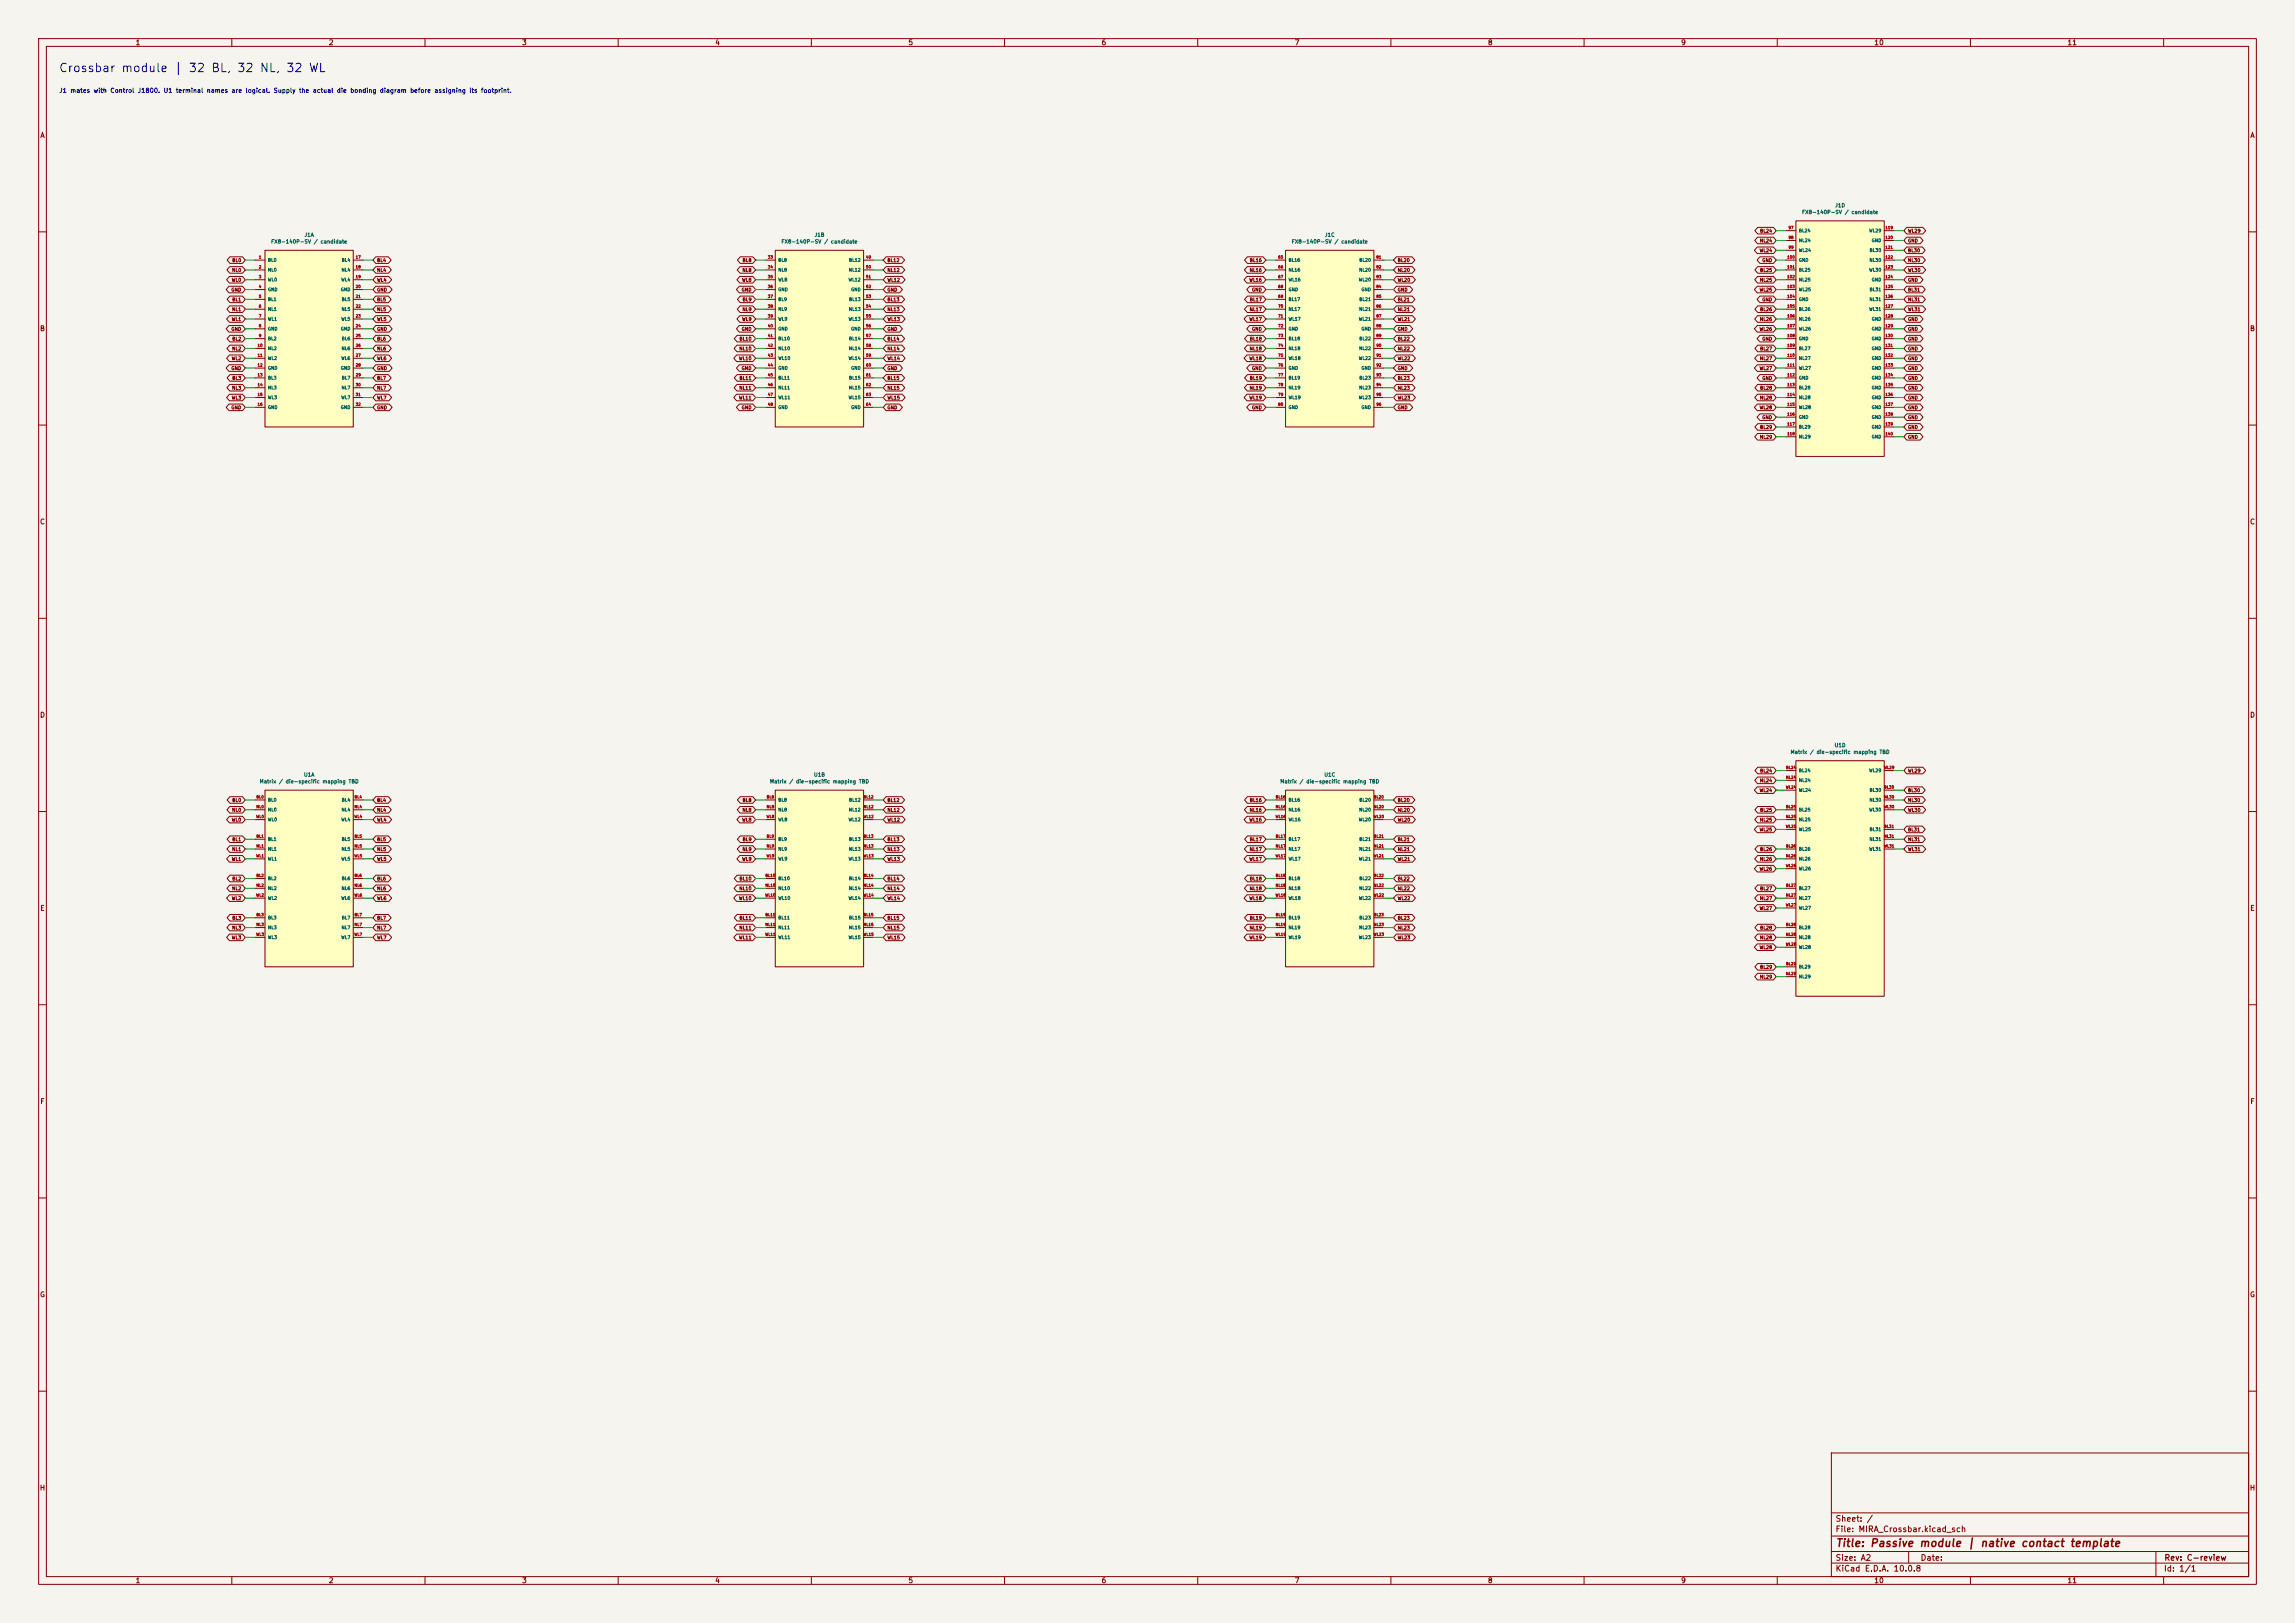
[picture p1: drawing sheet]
<svg xmlns="http://www.w3.org/2000/svg" width="594mm" height="420mm" viewBox="0 0 594 420" stroke-linecap="round" stroke-linejoin="round" font-family="sans-serif">
<defs><g id="words">
<text font-size="2.2" fill="#0000c2" x="15.1" y="19.2">Crossbar module | 32 BL, 32 NL, 32 WL</text>
<text font-size="2" fill="#840000" x="475" y="400.8">Title: Passive module | native contact template</text>
<g font-size="1.5" fill="#840000">
<text x="475" y="394.1">Sheet: /</text>
<text x="475" y="396.8">File: MIRA_Crossbar.kicad_sch</text>
<text x="475" y="407">KiCad E.D.A. 10.0.8</text>
<text x="475" y="404.2">Size: A2</text>
<text x="497" y="404.2">Date:</text>
<text x="560" y="407">Id: 1/1</text>
<text x="560.1" y="404.2">Rev: C-review</text>
</g>
<g font-size="1.3" fill="#840000">
<text x="35" y="12">1</text>
<text x="85" y="12">2</text>
<text x="135" y="12">3</text>
<text x="185" y="12">4</text>
<text x="235" y="12">5</text>
<text x="285" y="12">6</text>
<text x="335" y="12">7</text>
<text x="385" y="12">8</text>
<text x="435" y="12">9</text>
<text x="485" y="12">10</text>
<text x="535" y="12">11</text>
<text x="10.3" y="36">A</text>
<text x="582.3" y="36">A</text>
<text x="10.2" y="86">B</text>
<text x="582.2" y="86">B</text>
<text x="10.2" y="136">C</text>
<text x="582.2" y="136">C</text>
<text x="10.2" y="186">D</text>
<text x="582.2" y="186">D</text>
<text x="10.3" y="236">E</text>
<text x="582.3" y="236">E</text>
<text x="10.3" y="286">F</text>
<text x="582.3" y="286">F</text>
<text x="10.2" y="336">G</text>
<text x="582.2" y="336">G</text>
<text x="10.2" y="386">H</text>
<text x="582.2" y="386">H</text>
<text x="35" y="410">1</text>
<text x="85" y="410">2</text>
<text x="135" y="410">3</text>
<text x="185" y="410">4</text>
<text x="235" y="410">5</text>
<text x="285" y="410">6</text>
<text x="335" y="410">7</text>
<text x="385" y="410">8</text>
<text x="435" y="410">9</text>
<text x="485" y="410">10</text>
<text x="535" y="410">11</text>
</g>
<text font-size="1.2" fill="#0000c2" x="15.2" y="24.3">J1 mates with Control J1800. U1 terminal names are logical. Supply the actual die bonding diagram before assigning its footprint.</text>
<g font-size="1" fill="#006464">
<text x="474.9" y="53.9">J1D</text>
<text x="466.3" y="55.6">FX8-140P-SV / candidate</text>
<text x="70.1" y="63.2">FX8-140P-SV / candidate</text>
<text x="78.7" y="61.5">J1A</text>
<text x="202.1" y="63.2">FX8-140P-SV / candidate</text>
<text x="210.7" y="61.5">J1B</text>
<text x="334.2" y="63.2">FX8-140P-SV / candidate</text>
<text x="342.8" y="61.5">J1C</text>
<text x="463.3" y="195.3">Matrix / die-specific mapping TBD</text>
<text x="474.7" y="193.6">U1D</text>
<text x="67.1" y="202.9">Matrix / die-specific mapping TBD</text>
<text x="78.6" y="201.2">U1A</text>
<text x="199.2" y="202.9">Matrix / die-specific mapping TBD</text>
<text x="210.6" y="201.2">U1B</text>
<text x="331.3" y="202.9">Matrix / die-specific mapping TBD</text>
<text x="342.6" y="201.2">U1C</text>
</g>
<g font-size=".9" fill="#840000">
<text x="455.3" y="65.5">WL24</text>
<text x="455.4" y="62.9">NL24</text>
<text x="455.4" y="60.4">BL24</text>
<text x="493.7" y="60.4">WL29</text>
<text x="493.7" y="62.9">GND</text>
<text x="493.7" y="65.5">BL30</text>
<text x="60" y="70.6">NL0</text>
<text x="60" y="68">BL0</text>
<text x="97.5" y="70.6">NL4</text>
<text x="97.5" y="68">BL4</text>
<text x="192.1" y="70.6">NL8</text>
<text x="192.1" y="68">BL8</text>
<text x="229.6" y="68">BL12</text>
<text x="229.6" y="70.6">NL12</text>
<text x="323.3" y="70.6">NL16</text>
<text x="323.4" y="68">BL16</text>
<text x="361.7" y="70.6">NL20</text>
<text x="361.7" y="68">BL20</text>
<text x="455.4" y="70.6">BL25</text>
<text x="456" y="68">GND</text>
<text x="493.7" y="68">NL30</text>
<text x="493.7" y="70.6">WL30</text>
<text x="59.8" y="75.6">GND</text>
<text x="59.9" y="73.1">WL0</text>
<text x="97.5" y="75.6">GND</text>
<text x="97.5" y="73.1">WL4</text>
<text x="191.8" y="75.6">GND</text>
<text x="192" y="73.1">WL8</text>
<text x="229.6" y="73.1">WL12</text>
<text x="229.6" y="75.6">GND</text>
<text x="323.2" y="73.1">WL16</text>
<text x="323.9" y="75.6">GND</text>
<text x="361.7" y="75.6">GND</text>
<text x="361.7" y="73.1">WL20</text>
<text x="455.3" y="75.6">WL25</text>
<text x="455.4" y="73.1">NL25</text>
<text x="493.7" y="75.6">BL31</text>
<text x="493.7" y="73.1">GND</text>
<text x="59.9" y="83.3">WL1</text>
<text x="60" y="80.7">NL1</text>
<text x="60" y="78.2">BL1</text>
<text x="97.5" y="83.3">WL5</text>
<text x="97.5" y="80.7">NL5</text>
<text x="97.5" y="78.2">BL5</text>
<text x="192" y="83.3">WL9</text>
<text x="192.1" y="80.7">NL9</text>
<text x="192.1" y="78.2">BL9</text>
<text x="229.6" y="83.3">WL13</text>
<text x="229.6" y="80.7">NL13</text>
<text x="229.6" y="78.2">BL13</text>
<text x="323.2" y="83.3">WL17</text>
<text x="323.3" y="80.7">NL17</text>
<text x="323.4" y="78.2">BL17</text>
<text x="361.7" y="83.3">WL21</text>
<text x="361.7" y="80.7">NL21</text>
<text x="361.7" y="78.2">BL21</text>
<text x="455.4" y="83.3">NL26</text>
<text x="455.4" y="80.7">BL26</text>
<text x="456" y="78.2">GND</text>
<text x="493.7" y="78.2">NL31</text>
<text x="493.7" y="80.7">WL31</text>
<text x="493.7" y="83.3">GND</text>
<text x="59.8" y="85.8">GND</text>
<text x="60" y="88.3">BL2</text>
<text x="97.5" y="85.8">GND</text>
<text x="97.5" y="88.3">BL6</text>
<text x="191.3" y="88.3">BL10</text>
<text x="191.8" y="85.8">GND</text>
<text x="229.6" y="88.3">BL14</text>
<text x="229.6" y="85.8">GND</text>
<text x="323.4" y="88.3">BL18</text>
<text x="323.9" y="85.8">GND</text>
<text x="361.7" y="88.3">BL22</text>
<text x="361.7" y="85.8">GND</text>
<text x="455.3" y="85.8">WL26</text>
<text x="456" y="88.3">GND</text>
<text x="493.7" y="88.3">GND</text>
<text x="493.7" y="85.8">GND</text>
<text x="59.8" y="96">GND</text>
<text x="59.9" y="93.4">WL2</text>
<text x="60" y="90.9">NL2</text>
<text x="97.5" y="96">GND</text>
<text x="97.5" y="93.4">WL6</text>
<text x="97.5" y="90.9">NL6</text>
<text x="191.2" y="93.4">WL10</text>
<text x="191.2" y="90.9">NL10</text>
<text x="191.8" y="96">GND</text>
<text x="229.6" y="96">GND</text>
<text x="229.6" y="93.4">WL14</text>
<text x="229.6" y="90.9">NL14</text>
<text x="323.2" y="93.4">WL18</text>
<text x="323.3" y="90.9">NL18</text>
<text x="323.9" y="96">GND</text>
<text x="361.7" y="90.9">NL22</text>
<text x="361.7" y="96">GND</text>
<text x="361.7" y="93.4">WL22</text>
<text x="455.3" y="96">WL27</text>
<text x="455.4" y="93.4">NL27</text>
<text x="455.4" y="90.9">BL27</text>
<text x="493.7" y="90.9">GND</text>
<text x="493.7" y="93.4">GND</text>
<text x="493.7" y="96">GND</text>
<text x="60" y="101">NL3</text>
<text x="60" y="98.5">BL3</text>
<text x="97.5" y="98.5">BL7</text>
<text x="97.5" y="101">NL7</text>
<text x="191.2" y="101">NL11</text>
<text x="191.3" y="98.5">BL11</text>
<text x="229.6" y="98.5">BL15</text>
<text x="229.6" y="101">NL15</text>
<text x="323.3" y="101">NL19</text>
<text x="323.4" y="98.5">BL19</text>
<text x="361.7" y="101">NL23</text>
<text x="361.7" y="98.5">BL23</text>
<text x="455.4" y="101">BL28</text>
<text x="456" y="98.5">GND</text>
<text x="493.7" y="98.5">GND</text>
<text x="493.7" y="101">GND</text>
<text x="59.8" y="106.1">GND</text>
<text x="59.9" y="103.6">WL3</text>
<text x="97.5" y="106.1">GND</text>
<text x="97.5" y="103.6">WL7</text>
<text x="191.2" y="103.6">WL11</text>
<text x="191.8" y="106.1">GND</text>
<text x="229.6" y="103.6">WL15</text>
<text x="229.6" y="106.1">GND</text>
<text x="323.2" y="103.6">WL19</text>
<text x="323.9" y="106.1">GND</text>
<text x="361.7" y="103.6">WL23</text>
<text x="361.7" y="106.1">GND</text>
<text x="455.3" y="106.1">WL28</text>
<text x="455.4" y="103.6">NL28</text>
<text x="493.7" y="103.6">GND</text>
<text x="493.7" y="106.1">GND</text>
<text x="455.4" y="113.7">NL29</text>
<text x="455.4" y="111.2">BL29</text>
<text x="456" y="108.7">GND</text>
<text x="493.7" y="108.7">GND</text>
<text x="493.7" y="111.2">GND</text>
<text x="493.7" y="113.7">GND</text>
<text x="455.4" y="202.6">NL24</text>
<text x="455.4" y="200.1">BL24</text>
<text x="493.7" y="200.1">WL29</text>
<text x="60" y="207.7">BL0</text>
<text x="97.5" y="207.7">BL4</text>
<text x="192.1" y="207.7">BL8</text>
<text x="229.6" y="207.7">BL12</text>
<text x="323.4" y="207.7">BL16</text>
<text x="361.7" y="207.7">BL20</text>
<text x="455.3" y="205.2">WL24</text>
<text x="493.7" y="207.7">NL30</text>
<text x="493.7" y="205.2">BL30</text>
<text x="59.9" y="212.8">WL0</text>
<text x="60" y="210.3">NL0</text>
<text x="97.5" y="210.3">NL4</text>
<text x="97.5" y="212.8">WL4</text>
<text x="192" y="212.8">WL8</text>
<text x="192.1" y="210.3">NL8</text>
<text x="229.6" y="210.3">NL12</text>
<text x="229.6" y="212.8">WL12</text>
<text x="323.2" y="212.8">WL16</text>
<text x="323.3" y="210.3">NL16</text>
<text x="361.7" y="210.3">NL20</text>
<text x="361.7" y="212.8">WL20</text>
<text x="455.3" y="215.3">WL25</text>
<text x="455.4" y="212.8">NL25</text>
<text x="455.4" y="210.3">BL25</text>
<text x="493.7" y="215.3">BL31</text>
<text x="493.7" y="210.3">WL30</text>
<text x="60" y="220.4">NL1</text>
<text x="60" y="217.9">BL1</text>
<text x="97.5" y="217.9">BL5</text>
<text x="97.5" y="220.4">NL5</text>
<text x="192.1" y="220.4">NL9</text>
<text x="192.1" y="217.9">BL9</text>
<text x="229.6" y="220.4">NL13</text>
<text x="229.6" y="217.9">BL13</text>
<text x="323.3" y="220.4">NL17</text>
<text x="323.4" y="217.9">BL17</text>
<text x="361.7" y="220.4">NL21</text>
<text x="361.7" y="217.9">BL21</text>
<text x="455.4" y="220.4">BL26</text>
<text x="493.7" y="217.9">NL31</text>
<text x="493.7" y="220.4">WL31</text>
<text x="59.9" y="223">WL1</text>
<text x="97.5" y="223">WL5</text>
<text x="192" y="223">WL9</text>
<text x="229.6" y="223">WL13</text>
<text x="323.2" y="223">WL17</text>
<text x="361.7" y="223">WL21</text>
<text x="455.3" y="225.5">WL26</text>
<text x="455.4" y="223">NL26</text>
<text x="59.9" y="233.1">WL2</text>
<text x="60" y="230.6">NL2</text>
<text x="60" y="228">BL2</text>
<text x="97.5" y="230.6">NL6</text>
<text x="97.5" y="228">BL6</text>
<text x="97.5" y="233.1">WL6</text>
<text x="191.2" y="233.1">WL10</text>
<text x="191.2" y="230.6">NL10</text>
<text x="191.3" y="228">BL10</text>
<text x="229.6" y="228">BL14</text>
<text x="229.6" y="230.6">NL14</text>
<text x="229.6" y="233.1">WL14</text>
<text x="323.2" y="233.1">WL18</text>
<text x="323.3" y="230.6">NL18</text>
<text x="323.4" y="228">BL18</text>
<text x="361.7" y="230.6">NL22</text>
<text x="361.7" y="228">BL22</text>
<text x="361.7" y="233.1">WL22</text>
<text x="455.4" y="233.1">NL27</text>
<text x="455.4" y="230.6">BL27</text>
<text x="60" y="238.2">BL3</text>
<text x="97.5" y="238.2">BL7</text>
<text x="191.3" y="238.2">BL11</text>
<text x="229.6" y="238.2">BL15</text>
<text x="323.4" y="238.2">BL19</text>
<text x="361.7" y="238.2">BL23</text>
<text x="455.3" y="235.7">WL27</text>
<text x="59.9" y="243.3">WL3</text>
<text x="60" y="240.7">NL3</text>
<text x="97.5" y="240.7">NL7</text>
<text x="97.5" y="243.3">WL7</text>
<text x="191.2" y="243.3">WL11</text>
<text x="191.2" y="240.7">NL11</text>
<text x="229.6" y="240.7">NL15</text>
<text x="229.6" y="243.3">WL15</text>
<text x="323.2" y="243.3">WL19</text>
<text x="323.3" y="240.7">NL19</text>
<text x="361.7" y="240.7">NL23</text>
<text x="361.7" y="243.3">WL23</text>
<text x="455.3" y="245.8">WL28</text>
<text x="455.4" y="243.3">NL28</text>
<text x="455.4" y="240.7">BL28</text>
<text x="455.4" y="250.9">BL29</text>
<text x="455.4" y="253.4">NL29</text>
</g>
<g font-size=".8" fill="#006464">
<text x="465.5" y="60.3">BL24</text>
<text x="465.5" y="62.8">NL24</text>
<text x="465.5" y="65.4">WL24</text>
<text x="483.7" y="60.3">WL29</text>
<text x="483.8" y="65.4">BL30</text>
<text x="484.3" y="62.8">GND</text>
<text x="69.2" y="67.9">BL0</text>
<text x="69.2" y="70.5">NL0</text>
<text x="88.3" y="70.5">NL4</text>
<text x="88.3" y="67.9">BL4</text>
<text x="201.3" y="67.9">BL8</text>
<text x="201.3" y="70.5">NL8</text>
<text x="219.6" y="70.5">NL12</text>
<text x="219.6" y="67.9">BL12</text>
<text x="333.4" y="67.9">BL16</text>
<text x="333.4" y="70.5">NL16</text>
<text x="351.7" y="70.5">NL20</text>
<text x="351.7" y="67.9">BL20</text>
<text x="465.5" y="67.9">GND</text>
<text x="465.5" y="70.5">BL25</text>
<text x="483.7" y="70.5">WL30</text>
<text x="483.8" y="67.9">NL30</text>
<text x="69.2" y="73">WL0</text>
<text x="69.2" y="75.5">GND</text>
<text x="88.1" y="75.5">GND</text>
<text x="88.2" y="73">WL4</text>
<text x="201.3" y="73">WL8</text>
<text x="201.3" y="75.5">GND</text>
<text x="219.5" y="73">WL12</text>
<text x="220.2" y="75.5">GND</text>
<text x="333.4" y="73">WL16</text>
<text x="333.4" y="75.5">GND</text>
<text x="351.6" y="73">WL20</text>
<text x="352.3" y="75.5">GND</text>
<text x="465.5" y="73">NL25</text>
<text x="465.5" y="75.5">WL25</text>
<text x="483.8" y="75.5">BL31</text>
<text x="484.3" y="73">GND</text>
<text x="69.2" y="78.1">BL1</text>
<text x="69.2" y="80.6">NL1</text>
<text x="69.2" y="83.2">WL1</text>
<text x="88.2" y="83.2">WL5</text>
<text x="88.3" y="80.6">NL5</text>
<text x="88.3" y="78.1">BL5</text>
<text x="201.3" y="78.1">BL9</text>
<text x="201.3" y="80.6">NL9</text>
<text x="201.3" y="83.2">WL9</text>
<text x="219.5" y="83.2">WL13</text>
<text x="219.6" y="80.6">NL13</text>
<text x="219.6" y="78.1">BL13</text>
<text x="333.4" y="78.1">BL17</text>
<text x="333.4" y="80.6">NL17</text>
<text x="333.4" y="83.2">WL17</text>
<text x="351.6" y="83.2">WL21</text>
<text x="351.7" y="80.6">NL21</text>
<text x="351.7" y="78.1">BL21</text>
<text x="465.5" y="78.1">GND</text>
<text x="465.5" y="80.6">BL26</text>
<text x="465.5" y="83.2">NL26</text>
<text x="483.7" y="80.6">WL31</text>
<text x="483.8" y="78.1">NL31</text>
<text x="484.3" y="83.2">GND</text>
<text x="69.2" y="85.7">GND</text>
<text x="69.2" y="88.2">BL2</text>
<text x="88.1" y="85.7">GND</text>
<text x="88.3" y="88.2">BL6</text>
<text x="201.3" y="85.7">GND</text>
<text x="201.3" y="88.2">BL10</text>
<text x="219.6" y="88.2">BL14</text>
<text x="220.2" y="85.7">GND</text>
<text x="333.4" y="85.7">GND</text>
<text x="333.4" y="88.2">BL18</text>
<text x="351.7" y="88.2">BL22</text>
<text x="352.3" y="85.7">GND</text>
<text x="465.5" y="85.7">WL26</text>
<text x="465.5" y="88.2">GND</text>
<text x="484.3" y="85.7">GND</text>
<text x="484.3" y="88.2">GND</text>
<text x="69.2" y="90.8">NL2</text>
<text x="69.2" y="93.3">WL2</text>
<text x="69.2" y="95.9">GND</text>
<text x="88.1" y="95.9">GND</text>
<text x="88.2" y="93.3">WL6</text>
<text x="88.3" y="90.8">NL6</text>
<text x="201.3" y="90.8">NL10</text>
<text x="201.3" y="93.3">WL10</text>
<text x="201.3" y="95.9">GND</text>
<text x="219.5" y="93.3">WL14</text>
<text x="219.6" y="90.8">NL14</text>
<text x="220.2" y="95.9">GND</text>
<text x="333.4" y="90.8">NL18</text>
<text x="333.4" y="93.3">WL18</text>
<text x="333.4" y="95.9">GND</text>
<text x="351.6" y="93.3">WL22</text>
<text x="351.7" y="90.8">NL22</text>
<text x="352.3" y="95.9">GND</text>
<text x="465.5" y="90.8">BL27</text>
<text x="465.5" y="93.3">NL27</text>
<text x="465.5" y="95.9">WL27</text>
<text x="484.3" y="90.8">GND</text>
<text x="484.3" y="93.3">GND</text>
<text x="484.3" y="95.9">GND</text>
<text x="69.2" y="98.4">BL3</text>
<text x="69.2" y="100.9">NL3</text>
<text x="88.3" y="100.9">NL7</text>
<text x="88.3" y="98.4">BL7</text>
<text x="201.3" y="98.4">BL11</text>
<text x="201.3" y="100.9">NL11</text>
<text x="219.6" y="100.9">NL15</text>
<text x="219.6" y="98.4">BL15</text>
<text x="333.4" y="98.4">BL19</text>
<text x="333.4" y="100.9">NL19</text>
<text x="351.7" y="100.9">NL23</text>
<text x="351.7" y="98.4">BL23</text>
<text x="465.5" y="98.4">GND</text>
<text x="465.5" y="100.9">BL28</text>
<text x="484.3" y="98.4">GND</text>
<text x="484.3" y="100.9">GND</text>
<text x="69.2" y="103.5">WL3</text>
<text x="69.2" y="106">GND</text>
<text x="88.1" y="106">GND</text>
<text x="88.2" y="103.5">WL7</text>
<text x="201.3" y="103.5">WL11</text>
<text x="201.3" y="106">GND</text>
<text x="219.5" y="103.5">WL15</text>
<text x="220.2" y="106">GND</text>
<text x="333.4" y="103.5">WL19</text>
<text x="333.4" y="106">GND</text>
<text x="351.6" y="103.5">WL23</text>
<text x="352.3" y="106">GND</text>
<text x="465.5" y="103.5">NL28</text>
<text x="465.5" y="106">WL28</text>
<text x="484.3" y="103.5">GND</text>
<text x="484.3" y="106">GND</text>
<text x="465.5" y="108.6">GND</text>
<text x="465.5" y="111.1">BL29</text>
<text x="465.5" y="113.6">NL29</text>
<text x="484.3" y="108.6">GND</text>
<text x="484.3" y="111.1">GND</text>
<text x="484.3" y="113.6">GND</text>
<text x="465.5" y="200">BL24</text>
<text x="465.5" y="202.5">NL24</text>
<text x="483.7" y="200">WL29</text>
<text x="69.2" y="207.6">BL0</text>
<text x="88.3" y="207.6">BL4</text>
<text x="201.3" y="207.6">BL8</text>
<text x="219.6" y="207.6">BL12</text>
<text x="333.4" y="207.6">BL16</text>
<text x="351.7" y="207.6">BL20</text>
<text x="465.5" y="205.1">WL24</text>
<text x="483.8" y="207.6">NL30</text>
<text x="483.8" y="205.1">BL30</text>
<text x="69.2" y="210.2">NL0</text>
<text x="69.2" y="212.7">WL0</text>
<text x="88.2" y="212.7">WL4</text>
<text x="88.3" y="210.2">NL4</text>
<text x="201.3" y="210.2">NL8</text>
<text x="201.3" y="212.7">WL8</text>
<text x="219.5" y="212.7">WL12</text>
<text x="219.6" y="210.2">NL12</text>
<text x="333.4" y="210.2">NL16</text>
<text x="333.4" y="212.7">WL16</text>
<text x="351.6" y="212.7">WL20</text>
<text x="351.7" y="210.2">NL20</text>
<text x="465.5" y="210.2">BL25</text>
<text x="465.5" y="212.7">NL25</text>
<text x="465.5" y="215.2">WL25</text>
<text x="483.7" y="210.2">WL30</text>
<text x="483.8" y="215.2">BL31</text>
<text x="69.2" y="217.8">BL1</text>
<text x="69.2" y="220.3">NL1</text>
<text x="88.3" y="220.3">NL5</text>
<text x="88.3" y="217.8">BL5</text>
<text x="201.3" y="217.8">BL9</text>
<text x="201.3" y="220.3">NL9</text>
<text x="219.6" y="220.3">NL13</text>
<text x="219.6" y="217.8">BL13</text>
<text x="333.4" y="217.8">BL17</text>
<text x="333.4" y="220.3">NL17</text>
<text x="351.7" y="220.3">NL21</text>
<text x="351.7" y="217.8">BL21</text>
<text x="465.5" y="220.3">BL26</text>
<text x="483.7" y="220.3">WL31</text>
<text x="483.8" y="217.8">NL31</text>
<text x="69.2" y="227.9">BL2</text>
<text x="69.2" y="222.9">WL1</text>
<text x="88.2" y="222.9">WL5</text>
<text x="88.3" y="227.9">BL6</text>
<text x="201.3" y="227.9">BL10</text>
<text x="201.3" y="222.9">WL9</text>
<text x="219.5" y="222.9">WL13</text>
<text x="219.6" y="227.9">BL14</text>
<text x="333.4" y="227.9">BL18</text>
<text x="333.4" y="222.9">WL17</text>
<text x="351.6" y="222.9">WL21</text>
<text x="351.7" y="227.9">BL22</text>
<text x="465.5" y="222.9">NL26</text>
<text x="465.5" y="225.4">WL26</text>
<text x="69.2" y="230.5">NL2</text>
<text x="69.2" y="233">WL2</text>
<text x="88.2" y="233">WL6</text>
<text x="88.3" y="230.5">NL6</text>
<text x="201.3" y="230.5">NL10</text>
<text x="201.3" y="233">WL10</text>
<text x="219.5" y="233">WL14</text>
<text x="219.6" y="230.5">NL14</text>
<text x="333.4" y="230.5">NL18</text>
<text x="333.4" y="233">WL18</text>
<text x="351.6" y="233">WL22</text>
<text x="351.7" y="230.5">NL22</text>
<text x="465.5" y="230.5">BL27</text>
<text x="465.5" y="233">NL27</text>
<text x="69.2" y="238.1">BL3</text>
<text x="88.3" y="238.1">BL7</text>
<text x="201.3" y="238.1">BL11</text>
<text x="219.6" y="238.1">BL15</text>
<text x="333.4" y="238.1">BL19</text>
<text x="351.7" y="238.1">BL23</text>
<text x="465.5" y="235.6">WL27</text>
<text x="69.2" y="240.6">NL3</text>
<text x="69.2" y="243.2">WL3</text>
<text x="88.2" y="243.2">WL7</text>
<text x="88.3" y="240.6">NL7</text>
<text x="201.3" y="240.6">NL11</text>
<text x="201.3" y="243.2">WL11</text>
<text x="219.5" y="243.2">WL15</text>
<text x="219.6" y="240.6">NL15</text>
<text x="333.4" y="240.6">NL19</text>
<text x="333.4" y="243.2">WL19</text>
<text x="351.6" y="243.2">WL23</text>
<text x="351.7" y="240.6">NL23</text>
<text x="465.5" y="240.6">BL28</text>
<text x="465.5" y="243.2">NL28</text>
<text x="465.5" y="245.7">WL28</text>
<text x="465.5" y="250.8">BL29</text>
<text x="465.5" y="253.3">NL29</text>
</g>
<g font-size=".7" fill="#a90000">
<text x="462.8" y="59.5">97</text>
<text x="487.9" y="59.5">119</text>
<text x="462.8" y="62">98</text>
<text x="462.8" y="64.5">99</text>
<text x="487.9" y="62">120</text>
<text x="487.9" y="64.5">121</text>
<text x="66.9" y="67.1">1</text>
<text x="66.9" y="69.6">2</text>
<text x="92" y="67.1">17</text>
<text x="92" y="69.6">18</text>
<text x="198.7" y="67.1">33</text>
<text x="198.7" y="69.6">34</text>
<text x="224.1" y="67.1">49</text>
<text x="224.1" y="69.6">50</text>
<text x="330.7" y="67.1">65</text>
<text x="330.7" y="69.6">66</text>
<text x="356.1" y="67.1">81</text>
<text x="356.1" y="69.6">82</text>
<text x="462.5" y="67.1">100</text>
<text x="462.5" y="69.6">101</text>
<text x="487.9" y="67.1">122</text>
<text x="487.9" y="69.6">123</text>
<text x="66.9" y="72.2">3</text>
<text x="66.9" y="74.7">4</text>
<text x="66.9" y="77.2">5</text>
<text x="92" y="72.2">19</text>
<text x="92" y="74.7">20</text>
<text x="92" y="77.2">21</text>
<text x="198.7" y="72.2">35</text>
<text x="198.7" y="74.7">36</text>
<text x="198.7" y="77.2">37</text>
<text x="224.1" y="72.2">51</text>
<text x="224.1" y="74.7">52</text>
<text x="224.1" y="77.2">53</text>
<text x="330.7" y="72.2">67</text>
<text x="330.7" y="74.7">68</text>
<text x="330.7" y="77.2">69</text>
<text x="356.1" y="72.2">83</text>
<text x="356.1" y="74.7">84</text>
<text x="356.1" y="77.2">85</text>
<text x="462.5" y="72.2">102</text>
<text x="462.5" y="74.7">103</text>
<text x="462.5" y="77.2">104</text>
<text x="487.9" y="72.2">124</text>
<text x="487.9" y="74.7">125</text>
<text x="487.9" y="77.2">126</text>
<text x="66.9" y="79.8">6</text>
<text x="66.9" y="82.3">7</text>
<text x="92" y="79.8">22</text>
<text x="92" y="82.3">23</text>
<text x="198.7" y="79.8">38</text>
<text x="198.7" y="82.3">39</text>
<text x="224.1" y="79.8">54</text>
<text x="224.1" y="82.3">55</text>
<text x="330.7" y="79.8">70</text>
<text x="330.7" y="82.3">71</text>
<text x="356.1" y="79.8">86</text>
<text x="356.1" y="82.3">87</text>
<text x="462.5" y="79.8">105</text>
<text x="462.5" y="82.3">106</text>
<text x="487.9" y="79.8">127</text>
<text x="487.9" y="82.3">128</text>
<text x="66.6" y="89.9">10</text>
<text x="66.9" y="84.9">8</text>
<text x="66.9" y="87.4">9</text>
<text x="92" y="84.9">24</text>
<text x="92" y="87.4">25</text>
<text x="92" y="89.9">26</text>
<text x="198.7" y="84.9">40</text>
<text x="198.7" y="87.4">41</text>
<text x="198.7" y="89.9">42</text>
<text x="224.1" y="84.9">56</text>
<text x="224.1" y="87.4">57</text>
<text x="224.1" y="89.9">58</text>
<text x="330.7" y="84.9">72</text>
<text x="330.7" y="87.4">73</text>
<text x="330.7" y="89.9">74</text>
<text x="356.1" y="84.9">88</text>
<text x="356.1" y="87.4">89</text>
<text x="356.1" y="89.9">90</text>
<text x="462.5" y="84.9">107</text>
<text x="462.5" y="87.4">108</text>
<text x="462.5" y="89.9">109</text>
<text x="487.9" y="84.9">129</text>
<text x="487.9" y="87.4">130</text>
<text x="487.9" y="89.9">131</text>
<text x="66.6" y="92.5">11</text>
<text x="66.6" y="95">12</text>
<text x="92" y="92.5">27</text>
<text x="92" y="95">28</text>
<text x="198.7" y="92.5">43</text>
<text x="198.7" y="95">44</text>
<text x="224.1" y="92.5">59</text>
<text x="224.1" y="95">60</text>
<text x="330.7" y="92.5">75</text>
<text x="330.7" y="95">76</text>
<text x="356.1" y="92.5">91</text>
<text x="356.1" y="95">92</text>
<text x="462.5" y="92.5">110</text>
<text x="462.5" y="95">111</text>
<text x="487.9" y="92.5">132</text>
<text x="487.9" y="95">133</text>
<text x="66.6" y="97.6">13</text>
<text x="66.6" y="100.1">14</text>
<text x="92" y="97.6">29</text>
<text x="92" y="100.1">30</text>
<text x="198.7" y="97.6">45</text>
<text x="198.7" y="100.1">46</text>
<text x="224.1" y="97.6">61</text>
<text x="224.1" y="100.1">62</text>
<text x="330.7" y="97.6">77</text>
<text x="330.7" y="100.1">78</text>
<text x="356.1" y="97.6">93</text>
<text x="356.1" y="100.1">94</text>
<text x="462.5" y="97.6">112</text>
<text x="462.5" y="100.1">113</text>
<text x="487.9" y="97.6">134</text>
<text x="487.9" y="100.1">135</text>
<text x="66.6" y="102.6">15</text>
<text x="66.6" y="105.2">16</text>
<text x="92" y="102.6">31</text>
<text x="92" y="105.2">32</text>
<text x="198.7" y="102.6">47</text>
<text x="198.7" y="105.2">48</text>
<text x="224.1" y="102.6">63</text>
<text x="224.1" y="105.2">64</text>
<text x="330.7" y="102.6">79</text>
<text x="330.7" y="105.2">80</text>
<text x="356.1" y="102.6">95</text>
<text x="356.1" y="105.2">96</text>
<text x="462.5" y="102.6">114</text>
<text x="462.5" y="105.2">115</text>
<text x="462.5" y="107.7">116</text>
<text x="487.9" y="102.6">136</text>
<text x="487.9" y="105.2">137</text>
<text x="487.9" y="107.7">138</text>
<text x="462.5" y="110.3">117</text>
<text x="462.5" y="112.8">118</text>
<text x="487.9" y="110.3">139</text>
<text x="487.9" y="112.8">140</text>
<text x="462.2" y="201.7">NL24</text>
<text x="462.2" y="199.2">BL24</text>
<text x="487.5" y="199.2">WL29</text>
<text x="66.3" y="209.3">NL0</text>
<text x="66.3" y="206.8">BL0</text>
<text x="91.7" y="209.3">NL4</text>
<text x="91.7" y="206.8">BL4</text>
<text x="198.3" y="209.3">NL8</text>
<text x="198.4" y="206.8">BL8</text>
<text x="223.4" y="209.3">NL12</text>
<text x="223.4" y="206.8">BL12</text>
<text x="330.1" y="209.3">NL16</text>
<text x="330.1" y="206.8">BL16</text>
<text x="355.5" y="209.3">NL20</text>
<text x="355.5" y="206.8">BL20</text>
<text x="462.1" y="204.2">WL24</text>
<text x="462.2" y="209.3">BL25</text>
<text x="487.5" y="209.3">WL30</text>
<text x="487.6" y="206.8">NL30</text>
<text x="487.6" y="204.2">BL30</text>
<text x="66.2" y="211.9">WL0</text>
<text x="91.6" y="211.9">WL4</text>
<text x="198.3" y="211.9">WL8</text>
<text x="223.4" y="211.9">WL12</text>
<text x="330" y="211.9">WL16</text>
<text x="355.4" y="211.9">WL20</text>
<text x="462.1" y="214.4">WL25</text>
<text x="462.2" y="211.9">NL25</text>
<text x="487.6" y="214.4">BL31</text>
<text x="66.3" y="219.5">NL1</text>
<text x="66.3" y="216.9">BL1</text>
<text x="91.7" y="219.5">NL5</text>
<text x="91.7" y="216.9">BL5</text>
<text x="198.3" y="219.5">NL9</text>
<text x="198.4" y="216.9">BL9</text>
<text x="223.4" y="219.5">NL13</text>
<text x="223.4" y="216.9">BL13</text>
<text x="330.1" y="219.5">NL17</text>
<text x="330.1" y="216.9">BL17</text>
<text x="355.5" y="219.5">NL21</text>
<text x="355.5" y="216.9">BL21</text>
<text x="462.2" y="219.5">BL26</text>
<text x="487.5" y="219.5">WL31</text>
<text x="487.6" y="216.9">NL31</text>
<text x="66.2" y="222">WL1</text>
<text x="66.3" y="227.1">BL2</text>
<text x="91.6" y="222">WL5</text>
<text x="91.7" y="227.1">BL6</text>
<text x="198" y="227.1">BL10</text>
<text x="198.3" y="222">WL9</text>
<text x="223.4" y="222">WL13</text>
<text x="223.4" y="227.1">BL14</text>
<text x="330" y="222">WL17</text>
<text x="330.1" y="227.1">BL18</text>
<text x="355.4" y="222">WL21</text>
<text x="355.5" y="227.1">BL22</text>
<text x="462.1" y="224.6">WL26</text>
<text x="462.2" y="222">NL26</text>
<text x="66.2" y="232.2">WL2</text>
<text x="66.3" y="229.6">NL2</text>
<text x="91.6" y="232.2">WL6</text>
<text x="91.7" y="229.6">NL6</text>
<text x="198" y="232.2">WL10</text>
<text x="198" y="229.6">NL10</text>
<text x="223.4" y="232.2">WL14</text>
<text x="223.4" y="229.6">NL14</text>
<text x="330" y="232.2">WL18</text>
<text x="330.1" y="229.6">NL18</text>
<text x="355.4" y="232.2">WL22</text>
<text x="355.5" y="229.6">NL22</text>
<text x="462.2" y="232.2">NL27</text>
<text x="462.2" y="229.6">BL27</text>
<text x="66.3" y="239.8">NL3</text>
<text x="66.3" y="237.3">BL3</text>
<text x="91.7" y="239.8">NL7</text>
<text x="91.7" y="237.3">BL7</text>
<text x="198" y="239.8">NL11</text>
<text x="198" y="237.3">BL11</text>
<text x="223.4" y="239.8">NL15</text>
<text x="223.4" y="237.3">BL15</text>
<text x="330.1" y="239.8">NL19</text>
<text x="330.1" y="237.3">BL19</text>
<text x="355.5" y="239.8">NL23</text>
<text x="355.5" y="237.3">BL23</text>
<text x="462.1" y="234.7">WL27</text>
<text x="462.2" y="239.8">BL28</text>
<text x="66.2" y="242.3">WL3</text>
<text x="91.6" y="242.3">WL7</text>
<text x="198" y="242.3">WL11</text>
<text x="223.4" y="242.3">WL15</text>
<text x="330" y="242.3">WL19</text>
<text x="355.4" y="242.3">WL23</text>
<text x="462.1" y="244.9">WL28</text>
<text x="462.2" y="242.3">NL28</text>
<text x="462.2" y="250">BL29</text>
<text x="462.2" y="252.5">NL29</text>
</g>
</g></defs>
<path d="M0 0h594v420h-594z" fill="#f5f4ef" stroke="#f5f4ef" stroke-width=".26"/>
<g fill="none" stroke="#840000" stroke-width=".26">
<path d="M10 10h574v400h-574zM12 12h570v396h-570zM60 10v2M110 10v2M160 10v2M210 10v2M260 10v2M310 10v2M360 10v2M410 10v2M460 10v2M510 10v2"/>
<path d="M560 10v2M10 60h2M582 60h2M10 110h2M582 110h2M10 160h2M582 160h2M10 210h2M582 210h2M10 260h2M582 260h2M10 310h2"/>
<path d="M582 310h2M10 360h2M474 376h108v32h-108zM582 360h2M474 397.5h108M474 391.5h108M60 408v2M110 408v2M160 408v2M210 408v2M260 408v2M310 408v2"/>
<path d="M360 408v2M410 408v2M460 408v2M474 404.5h108M474 401.5h108M494 401.5v3M510 408v2M558 401.5v6.5M560 408v2"/>
</g>
<path d="M200.7 64.8h22.8v45.7h-22.8z" fill="#ffffc2"/>
<g fill="none" stroke="#840000" stroke-width=".26">
<path d="M198.1 67.3h2.6M198.1 69.9h2.6M198.1 72.4h2.6M198.1 74.9h2.6M198.1 77.5h2.6M200.7 64.8h22.8v45.7h-22.8zM223.5 67.3h2.6M223.5 69.9h2.6M223.5 72.4h2.6M223.5 74.9h2.6M223.5 77.5h2.6M198.1 80h2.6"/>
<path d="M198.1 82.6h2.6M198.1 85.1h2.6M198.1 87.6h2.6M198.1 90.2h2.6M198.1 92.7h2.6M198.1 95.3h2.6M198.1 97.8h2.6M223.5 80h2.6M223.5 82.6h2.6M223.5 85.1h2.6M223.5 87.6h2.6M223.5 90.2h2.6"/>
<path d="M223.5 92.7h2.6M223.5 95.3h2.6M223.5 97.8h2.6M198.1 100.3h2.6M198.1 102.9h2.6M198.1 105.4h2.6M223.5 100.3h2.6M223.5 102.9h2.6M223.5 105.4h2.6"/>
</g>
<path d="M200.7 204.5h22.8v45.7h-22.8z" fill="#ffffc2"/>
<g fill="none" stroke="#840000" stroke-width=".26">
<path d="M198.1 207h2.6M198.1 217.2h2.6M198.1 209.6h2.6M198.1 219.7h2.6M198.1 212.1h2.6M200.7 204.5h22.8v45.7h-22.8zM223.5 207h2.6M223.5 217.2h2.6M223.5 209.6h2.6M223.5 219.7h2.6M223.5 212.1h2.6M198.1 227.3h2.6"/>
<path d="M198.1 237.5h2.6M198.1 229.9h2.6M198.1 222.3h2.6M198.1 232.4h2.6M223.5 227.3h2.6M223.5 237.5h2.6M223.5 229.9h2.6M223.5 222.3h2.6M223.5 232.4h2.6M198.1 240h2.6M198.1 242.6h2.6M223.5 240h2.6"/>
<path d="M223.5 242.6h2.6"/>
</g>
<path d="M68.6 204.5h22.8v45.7h-22.8z" fill="#ffffc2"/>
<g fill="none" stroke="#840000" stroke-width=".26">
<path d="M66 207h2.6M66 217.2h2.6M66 209.6h2.6M66 219.7h2.6M66 212.1h2.6M68.6 204.5h22.8v45.7h-22.8zM91.4 207h2.6M91.4 217.2h2.6M91.4 209.6h2.6M91.4 219.7h2.6M91.4 212.1h2.6M66 227.3h2.6"/>
<path d="M66 237.5h2.6M66 229.9h2.6M66 222.3h2.6M66 232.4h2.6M91.4 227.3h2.6M91.4 237.5h2.6M91.4 229.9h2.6M91.4 222.3h2.6M91.4 232.4h2.6M66 240h2.6M66 242.6h2.6M91.4 240h2.6"/>
<path d="M91.4 242.6h2.6"/>
</g>
<path d="M464.8 57.2h22.9v60.9h-22.9z" fill="#ffffc2"/>
<g fill="none" stroke="#840000" stroke-width=".26">
<path d="M462.3 59.7h2.5M464.8 57.2h22.9v60.9h-22.9zM487.7 59.7h2.5M462.3 62.2h2.5M462.3 64.8h2.5M462.3 67.3h2.5M462.3 69.9h2.5M462.3 72.4h2.5M462.3 74.9h2.5M462.3 77.5h2.5M487.7 62.2h2.5M487.7 64.8h2.5"/>
<path d="M487.7 67.3h2.5M487.7 69.9h2.5M487.7 72.4h2.5M487.7 74.9h2.5M487.7 77.5h2.5M462.3 80h2.5M462.3 82.6h2.5M462.3 85.1h2.5M462.3 87.6h2.5M462.3 90.2h2.5M462.3 92.7h2.5M462.3 95.3h2.5"/>
<path d="M462.3 97.8h2.5M487.7 80h2.5M487.7 82.6h2.5M487.7 85.1h2.5M487.7 87.6h2.5M487.7 90.2h2.5M487.7 92.7h2.5M487.7 95.3h2.5M487.7 97.8h2.5M462.3 100.3h2.5M462.3 102.9h2.5M462.3 105.4h2.5"/>
<path d="M462.3 108h2.5M462.3 110.5h2.5M462.3 113h2.5M487.7 100.3h2.5M487.7 102.9h2.5M487.7 105.4h2.5M487.7 108h2.5M487.7 110.5h2.5M487.7 113h2.5"/>
</g>
<path d="M332.7 64.8h22.9v45.7h-22.9z" fill="#ffffc2"/>
<g fill="none" stroke="#840000" stroke-width=".26">
<path d="M330.2 67.3h2.5M330.2 69.9h2.5M330.2 72.4h2.5M330.2 74.9h2.5M330.2 77.5h2.5M332.7 64.8h22.9v45.7h-22.9zM355.6 67.3h2.5M355.6 69.9h2.5M355.6 72.4h2.5M355.6 74.9h2.5M355.6 77.5h2.5M330.2 80h2.5"/>
<path d="M330.2 82.6h2.5M330.2 85.1h2.5M330.2 87.6h2.5M330.2 90.2h2.5M330.2 92.7h2.5M330.2 95.3h2.5M330.2 97.8h2.5M355.6 80h2.5M355.6 82.6h2.5M355.6 85.1h2.5M355.6 87.6h2.5M355.6 90.2h2.5"/>
<path d="M355.6 92.7h2.5M355.6 95.3h2.5M355.6 97.8h2.5M330.2 100.3h2.5M330.2 102.9h2.5M330.2 105.4h2.5M355.6 100.3h2.5M355.6 102.9h2.5M355.6 105.4h2.5"/>
</g>
<path d="M68.6 64.8h22.8v45.7h-22.8z" fill="#ffffc2"/>
<g fill="none" stroke="#840000" stroke-width=".26">
<path d="M66 67.3h2.6M66 69.9h2.6M66 72.4h2.6M66 74.9h2.6M66 77.5h2.6M68.6 64.8h22.8v45.7h-22.8zM91.4 67.3h2.6M91.4 69.9h2.6M91.4 72.4h2.6M91.4 74.9h2.6M91.4 77.5h2.6M66 80h2.6"/>
<path d="M66 82.6h2.6M66 85.1h2.6M66 87.6h2.6M66 90.2h2.6M66 92.7h2.6M66 95.3h2.6M66 97.8h2.6M91.4 80h2.6M91.4 82.6h2.6M91.4 85.1h2.6M91.4 87.6h2.6M91.4 90.2h2.6"/>
<path d="M91.4 92.7h2.6M91.4 95.3h2.6M91.4 97.8h2.6M66 100.3h2.6M66 102.9h2.6M66 105.4h2.6M91.4 100.3h2.6M91.4 102.9h2.6M91.4 105.4h2.6"/>
</g>
<path d="M464.8 196.9h22.9v60.9h-22.9z" fill="#ffffc2"/>
<g fill="none" stroke="#840000" stroke-width=".26">
<path d="M462.3 199.4h2.5M464.8 196.9h22.9v60.9h-22.9zM487.7 199.4h2.5M462.3 209.6h2.5M462.3 219.7h2.5M462.3 204.5h2.5M462.3 214.6h2.5M462.3 201.9h2.5M462.3 212.1h2.5M487.7 209.6h2.5M487.7 219.7h2.5M487.7 204.5h2.5"/>
<path d="M487.7 214.6h2.5M487.7 207h2.5M487.7 217.2h2.5M462.3 229.9h2.5M462.3 222.3h2.5M462.3 232.4h2.5M462.3 224.8h2.5M462.3 235h2.5M462.3 240h2.5M462.3 250.2h2.5M462.3 242.6h2.5M462.3 252.7h2.5"/>
<path d="M462.3 245.1h2.5"/>
</g>
<path d="M332.7 204.5h22.9v45.7h-22.9z" fill="#ffffc2"/>
<g fill="none" stroke="#840000" stroke-width=".26">
<path d="M454.9 58.8h4.1l.7 .9-.7 .8h-4.1l-.7-.8zM493.5 58.8h4.2l.7 .9-.7 .8h-4.2l-.7-.8zM59.3 74.1h3.5l.7 .8-.7 .9h-3.5l-.8-.9zM59.4 71.5h3.4l.7 .9-.7 .8h-3.4l-.7-.8zM59.5 69h3.3l.7 .9-.7 .8h-3.3l-.8-.8zM59.5 79.2h3.3l.7 .8-.7 .9h-3.3l-.8-.9zM59.5 76.6h3.3l.7 .9-.7 .8h-3.3l-.7-.8zM59.5 66.5h3.3l.7 .8-.7 .9h-3.3l-.7-.9zM97.3 79.2h3.2l.8 .8-.8 .9h-3.2l-.8-.9zM97.3 76.6h3.2l.7 .9-.7 .8h-3.2l-.8-.8zM97.3 74.1h3.4l.8 .8-.8 .9h-3.4l-.8-.9zM97.3 71.5h3.3l.8 .9-.8 .8h-3.3l-.8-.8z"/>
<path d="M97.3 69h3.2l.8 .9-.8 .8h-3.2l-.8-.8zM97.3 66.5h3.2l.7 .8-.7 .9h-3.2l-.8-.9zM191.4 74.1h3.4l.8 .8-.8 .9h-3.4l-.8-.9zM191.5 71.5h3.3l.8 .9-.8 .8h-3.3l-.8-.8zM191.6 69h3.2l.8 .9-.8 .8h-3.2l-.8-.8zM191.6 79.2h3.2l.8 .8-.8 .9h-3.2l-.8-.9zM191.6 66.5h3.2l.8 .8-.8 .9h-3.2l-.7-.9zM191.6 76.6h3.2l.8 .9-.8 .8h-3.2l-.7-.8zM229.3 71.5h4.2l.8 .9-.8 .8h-4.2l-.7-.8zM229.3 66.5h4.1l.7 .8-.7 .9h-4.1l-.7-.9zM229.3 69h4.1l.8 .9-.8 .8h-4.1l-.7-.8zM229.3 74.1h3.5l.8 .8-.8 .9h-3.5l-.7-.9z"/>
<path d="M229.3 79.2h4.1l.8 .8-.8 .9h-4.1l-.7-.9zM229.3 76.6h4.1l.7 .9-.7 .8h-4.1l-.7-.8zM322.7 71.5h4.2l.8 .9-.8 .8h-4.2l-.7-.8zM322.8 79.2h4.1l.8 .8-.8 .9h-4.1l-.7-.9zM322.8 69h4.1l.8 .9-.8 .8h-4.1l-.7-.8zM322.9 76.6h4l.8 .9-.8 .8h-4l-.8-.8zM322.9 66.5h4l.8 .8-.8 .9h-4l-.8-.9zM323.4 74.1h3.5l.8 .8-.8 .9h-3.5l-.7-.9zM361.4 69h4.1l.8 .9-.8 .8h-4.1l-.7-.8zM361.4 74.1h3.5l.8 .8-.8 .9h-3.5l-.7-.9zM361.4 71.5h4.2l.7 .9-.7 .8h-4.2l-.7-.8zM361.4 66.5h4.1l.7 .8-.7 .9h-4.1l-.7-.9z"/>
<path d="M361.4 79.2h4.1l.8 .8-.8 .9h-4.1l-.7-.9zM361.4 76.6h4.1l.7 .9-.7 .8h-4.1l-.7-.8zM454.8 63.9h4.2l.7 .9-.7 .8h-4.2l-.7-.8zM454.8 74.1h4.2l.7 .8-.7 .9h-4.2l-.7-.9zM454.9 71.5h4.1l.7 .9-.7 .8h-4.1l-.7-.8zM454.9 61.4h4.1l.7 .8-.7 .9h-4.1l-.7-.9zM454.9 69h4.1l.7 .9-.7 .8h-4.1l-.7-.8zM454.9 79.2h4.1l.7 .8-.7 .9h-4.1l-.7-.9zM455.5 66.5h3.5l.7 .8-.7 .9h-3.5l-.7-.9zM455.5 76.6h3.5l.7 .9-.7 .8h-3.5l-.7-.8zM493.5 74.1h4.1l.7 .8-.7 .9h-4.1l-.7-.9zM493.5 76.6h4.1l.7 .9-.7 .8h-4.1l-.7-.8z"/>
<path d="M493.5 79.2h4.2l.7 .8-.7 .9h-4.2l-.7-.9zM493.5 66.5h4.1l.7 .8-.7 .9h-4.1l-.7-.9zM493.5 69h4.2l.7 .9-.7 .8h-4.2l-.7-.8zM493.5 71.5h3.5l.7 .9-.7 .8h-3.5l-.7-.8zM493.5 61.4h3.5l.7 .8-.7 .9h-3.5l-.7-.9zM493.5 63.9h4.1l.7 .9-.7 .8h-4.1l-.7-.8zM59.3 94.4h3.5l.7 .9-.7 .8h-3.5l-.8-.8zM59.3 84.2h3.5l.7 .9-.7 .8h-3.5l-.8-.8zM59.4 91.9h3.4l.7 .8-.7 .9h-3.4l-.7-.9zM59.4 81.7h3.4l.7 .9-.7 .8h-3.4l-.7-.8zM59.5 89.3h3.3l.7 .9-.7 .8h-3.3l-.8-.8zM59.5 99.5h3.3l.7 .8-.7 .9h-3.3l-.8-.9z"/>
<path d="M59.5 86.8h3.3l.7 .8-.7 .9h-3.3l-.7-.9zM59.5 96.9h3.3l.7 .9-.7 .8h-3.3l-.7-.8zM97.3 94.4h3.4l.8 .9-.8 .8h-3.4l-.8-.8zM97.3 84.2h3.4l.8 .9-.8 .8h-3.4l-.8-.8zM97.3 81.7h3.3l.8 .9-.8 .8h-3.3l-.8-.8zM97.3 91.9h3.3l.8 .8-.8 .9h-3.3l-.8-.9zM97.3 89.3h3.2l.8 .9-.8 .8h-3.2l-.8-.8zM97.3 86.8h3.2l.7 .8-.7 .9h-3.2l-.8-.9zM97.3 96.9h3.2l.7 .9-.7 .8h-3.2l-.8-.8zM97.3 99.5h3.2l.8 .8-.8 .9h-3.2l-.8-.9zM190.7 91.9h4.1l.8 .8-.8 .9h-4.1l-.8-.9zM190.7 89.3h4.1l.8 .9-.8 .8h-4.1l-.7-.8z"/>
<path d="M190.7 99.5h4.1l.8 .8-.8 .9h-4.1l-.7-.9zM190.8 86.8h4l.8 .8-.8 .9h-4l-.8-.9zM190.8 96.9h4l.8 .9-.8 .8h-4l-.8-.8zM191.4 94.4h3.4l.8 .9-.8 .8h-3.4l-.8-.8zM191.4 84.2h3.4l.8 .9-.8 .8h-3.4l-.8-.8zM191.5 81.7h3.3l.8 .9-.8 .8h-3.3l-.8-.8zM229.3 96.9h4.1l.7 .9-.7 .8h-4.1l-.7-.8zM229.3 99.5h4.1l.8 .8-.8 .9h-4.1l-.7-.9zM229.3 81.7h4.2l.8 .9-.8 .8h-4.2l-.7-.8zM229.3 94.4h3.5l.8 .9-.8 .8h-3.5l-.7-.8zM229.3 91.9h4.2l.8 .8-.8 .9h-4.2l-.7-.9zM229.3 89.3h4.1l.8 .9-.8 .8h-4.1l-.7-.8z"/>
<path d="M229.3 86.8h4.1l.7 .8-.7 .9h-4.1l-.7-.9zM229.3 84.2h3.5l.8 .9-.8 .8h-3.5l-.7-.8zM322.7 81.7h4.2l.8 .9-.8 .8h-4.2l-.7-.8zM322.7 91.9h4.2l.8 .8-.8 .9h-4.2l-.7-.9zM322.8 99.5h4.1l.8 .8-.8 .9h-4.1l-.7-.9zM322.8 89.3h4.1l.8 .9-.8 .8h-4.1l-.7-.8zM322.9 96.9h4l.8 .9-.8 .8h-4l-.8-.8zM322.9 86.8h4l.8 .8-.8 .9h-4l-.8-.9zM323.4 84.2h3.5l.8 .9-.8 .8h-3.5l-.7-.8zM323.4 94.4h3.5l.8 .9-.8 .8h-3.5l-.7-.8zM361.4 99.5h4.1l.8 .8-.8 .9h-4.1l-.7-.9zM361.4 96.9h4.1l.7 .9-.7 .8h-4.1l-.7-.8z"/>
<path d="M361.4 89.3h4.1l.8 .9-.8 .8h-4.1l-.7-.8zM361.4 94.4h3.5l.8 .9-.8 .8h-3.5l-.7-.8zM361.4 91.9h4.2l.7 .8-.7 .9h-4.2l-.7-.9zM361.4 86.8h4.1l.7 .8-.7 .9h-4.1l-.7-.9zM361.4 84.2h3.5l.8 .9-.8 .8h-3.5l-.7-.8zM361.4 81.7h4.2l.7 .9-.7 .8h-4.2l-.7-.8zM454.8 94.4h4.2l.7 .9-.7 .8h-4.2l-.7-.8zM454.8 84.2h4.2l.7 .9-.7 .8h-4.2l-.7-.8zM454.9 91.9h4.1l.7 .8-.7 .9h-4.1l-.7-.9zM454.9 81.7h4.1l.7 .9-.7 .8h-4.1l-.7-.8zM454.9 99.5h4.1l.7 .8-.7 .9h-4.1l-.7-.9zM454.9 89.3h4.1l.7 .9-.7 .8h-4.1l-.7-.8z"/>
<path d="M455.5 96.9h3.5l.7 .9-.7 .8h-3.5l-.7-.8zM455.5 86.8h3.5l.7 .8-.7 .9h-3.5l-.7-.9zM493.5 86.8h3.5l.7 .8-.7 .9h-3.5l-.7-.9zM493.5 89.3h3.5l.7 .9-.7 .8h-3.5l-.7-.8zM493.5 91.9h3.5l.7 .8-.7 .9h-3.5l-.7-.9zM493.5 94.4h3.5l.7 .9-.7 .8h-3.5l-.7-.8zM493.5 96.9h3.5l.7 .9-.7 .8h-3.5l-.7-.8zM493.5 99.5h3.5l.7 .8-.7 .9h-3.5l-.7-.9zM493.5 81.7h3.5l.7 .9-.7 .8h-3.5l-.7-.8zM493.5 84.2h3.5l.7 .9-.7 .8h-3.5l-.7-.8zM59.3 104.6h3.5l.7 .8-.7 .9h-3.5l-.8-.9zM59.4 102h3.4l.7 .9-.7 .8h-3.4l-.7-.8z"/>
<path d="M97.3 104.6h3.4l.8 .8-.8 .9h-3.4l-.8-.9zM97.3 102h3.3l.8 .9-.8 .8h-3.3l-.8-.8zM190.7 102h4.1l.8 .9-.8 .8h-4.1l-.8-.8zM191.4 104.6h3.4l.8 .8-.8 .9h-3.4l-.8-.9zM229.3 102h4.2l.8 .9-.8 .8h-4.2l-.7-.8zM229.3 104.6h3.5l.8 .8-.8 .9h-3.5l-.7-.9zM322.7 102h4.2l.8 .9-.8 .8h-4.2l-.7-.8zM323.4 104.6h3.5l.8 .8-.8 .9h-3.5l-.7-.9zM361.4 102h4.2l.7 .9-.7 .8h-4.2l-.7-.8zM361.4 104.6h3.5l.8 .8-.8 .9h-3.5l-.7-.9zM454.8 104.6h4.2l.7 .8-.7 .9h-4.2l-.7-.9zM454.9 112.2h4.1l.7 .8-.7 .9h-4.1l-.7-.9z"/>
<path d="M454.9 102h4.1l.7 .9-.7 .8h-4.1l-.7-.8zM454.9 109.6h4.1l.7 .9-.7 .8h-4.1l-.7-.8zM455.5 107.1h3.5l.7 .9-.7 .8h-3.5l-.7-.8zM493.5 102h3.5l.7 .9-.7 .8h-3.5l-.7-.8zM493.5 104.6h3.5l.7 .8-.7 .9h-3.5l-.7-.9zM493.5 107.1h3.5l.7 .9-.7 .8h-3.5l-.7-.8zM493.5 109.6h3.5l.7 .9-.7 .8h-3.5l-.7-.8zM493.5 112.2h3.5l.7 .8-.7 .9h-3.5l-.7-.9zM454.9 198.5h4.1l.7 .9-.7 .8h-4.1l-.7-.8zM493.5 198.5h4.2l.7 .9-.7 .8h-4.2l-.7-.8zM59.4 211.2h3.4l.7 .9-.7 .8h-3.4l-.7-.8zM59.5 208.7h3.3l.7 .9-.7 .8h-3.3l-.8-.8z"/>
<path d="M59.5 218.9h3.3l.7 .8-.7 .9h-3.3l-.8-.9zM59.5 216.3h3.3l.7 .9-.7 .8h-3.3l-.7-.8zM59.5 206.2h3.3l.7 .8-.7 .9h-3.3l-.7-.9zM97.3 216.3h3.2l.7 .9-.7 .8h-3.2l-.8-.8zM97.3 208.7h3.2l.8 .9-.8 .8h-3.2l-.8-.8zM97.3 211.2h3.3l.8 .9-.8 .8h-3.3l-.8-.8zM97.3 218.9h3.2l.8 .8-.8 .9h-3.2l-.8-.9zM97.3 206.2h3.2l.7 .8-.7 .9h-3.2l-.8-.9zM191.5 211.2h3.3l.8 .9-.8 .8h-3.3l-.8-.8zM191.6 208.7h3.2l.8 .9-.8 .8h-3.2l-.8-.8zM191.6 218.9h3.2l.8 .8-.8 .9h-3.2l-.8-.9zM191.6 206.2h3.2l.8 .8-.8 .9h-3.2l-.7-.9z"/>
<path d="M191.6 216.3h3.2l.8 .9-.8 .8h-3.2l-.7-.8zM229.3 206.2h4.1l.7 .8-.7 .9h-4.1l-.7-.9zM229.3 208.7h4.1l.8 .9-.8 .8h-4.1l-.7-.8zM229.3 211.2h4.2l.8 .9-.8 .8h-4.2l-.7-.8zM229.3 218.9h4.1l.8 .8-.8 .9h-4.1l-.7-.9zM229.3 216.3h4.1l.7 .9-.7 .8h-4.1l-.7-.8zM322.7 211.2h4.2l.8 .9-.8 .8h-4.2l-.7-.8zM322.8 218.9h4.1l.8 .8-.8 .9h-4.1l-.7-.9zM322.8 208.7h4.1l.8 .9-.8 .8h-4.1l-.7-.8zM322.9 216.3h4l.8 .9-.8 .8h-4l-.8-.8zM322.9 206.2h4l.8 .8-.8 .9h-4l-.8-.9zM330.2 207h2.5"/>
<path d="M330.2 217.2h2.5M330.2 209.6h2.5M330.2 219.7h2.5M330.2 212.1h2.5M332.7 204.5h22.9v45.7h-22.9zM355.6 207h2.5M355.6 217.2h2.5M355.6 209.6h2.5M355.6 219.7h2.5M355.6 212.1h2.5M361.4 218.9h4.1l.8 .8-.8 .9h-4.1l-.7-.9zM361.4 206.2h4.1l.7 .8-.7 .9h-4.1l-.7-.9z"/>
<path d="M361.4 208.7h4.1l.8 .9-.8 .8h-4.1l-.7-.8zM361.4 211.2h4.2l.7 .9-.7 .8h-4.2l-.7-.8zM361.4 216.3h4.1l.7 .9-.7 .8h-4.1l-.7-.8zM454.8 203.6h4.2l.7 .9-.7 .8h-4.2l-.7-.8zM454.8 213.8h4.2l.7 .8-.7 .9h-4.2l-.7-.9zM454.9 201.1h4.1l.7 .8-.7 .9h-4.1l-.7-.9zM454.9 211.2h4.1l.7 .9-.7 .8h-4.1l-.7-.8zM454.9 208.7h4.1l.7 .9-.7 .8h-4.1l-.7-.8zM454.9 218.9h4.1l.7 .8-.7 .9h-4.1l-.7-.9zM493.5 216.3h4.1l.7 .9-.7 .8h-4.1l-.7-.8zM493.5 218.9h4.2l.7 .8-.7 .9h-4.2l-.7-.9zM493.5 213.8h4.1l.7 .8-.7 .9h-4.1l-.7-.9z"/>
<path d="M493.5 206.2h4.1l.7 .8-.7 .9h-4.1l-.7-.9zM493.5 208.7h4.2l.7 .9-.7 .8h-4.2l-.7-.8zM493.5 203.6h4.1l.7 .9-.7 .8h-4.1l-.7-.8zM59.4 231.6h3.4l.7 .8-.7 .9h-3.4l-.7-.9zM59.4 221.4h3.4l.7 .9-.7 .8h-3.4l-.7-.8zM59.5 229h3.3l.7 .9-.7 .8h-3.3l-.8-.8zM59.5 239.2h3.3l.7 .8-.7 .9h-3.3l-.8-.9zM59.5 226.5h3.3l.7 .8-.7 .9h-3.3l-.7-.9zM59.5 236.6h3.3l.7 .9-.7 .8h-3.3l-.7-.8zM97.3 229h3.2l.8 .9-.8 .8h-3.2l-.8-.8zM97.3 226.5h3.2l.7 .8-.7 .9h-3.2l-.8-.9zM97.3 221.4h3.3l.8 .9-.8 .8h-3.3l-.8-.8z"/>
<path d="M97.3 239.2h3.2l.8 .8-.8 .9h-3.2l-.8-.9zM97.3 231.6h3.3l.8 .8-.8 .9h-3.3l-.8-.9zM97.3 236.6h3.2l.7 .9-.7 .8h-3.2l-.8-.8zM190.7 231.6h4.1l.8 .8-.8 .9h-4.1l-.8-.9zM190.7 229h4.1l.8 .9-.8 .8h-4.1l-.7-.8zM190.7 239.2h4.1l.8 .8-.8 .9h-4.1l-.7-.9zM190.8 226.5h4l.8 .8-.8 .9h-4l-.8-.9zM190.8 236.6h4l.8 .9-.8 .8h-4l-.8-.8zM191.5 221.4h3.3l.8 .9-.8 .8h-3.3l-.8-.8zM229.3 226.5h4.1l.7 .8-.7 .9h-4.1l-.7-.9zM229.3 221.4h4.2l.8 .9-.8 .8h-4.2l-.7-.8zM229.3 239.2h4.1l.8 .8-.8 .9h-4.1l-.7-.9z"/>
<path d="M229.3 236.6h4.1l.7 .9-.7 .8h-4.1l-.7-.8zM229.3 229h4.1l.8 .9-.8 .8h-4.1l-.7-.8zM229.3 231.6h4.2l.8 .8-.8 .9h-4.2l-.7-.9zM322.7 231.6h4.2l.8 .8-.8 .9h-4.2l-.7-.9zM322.7 221.4h4.2l.8 .9-.8 .8h-4.2l-.7-.8zM322.8 239.2h4.1l.8 .8-.8 .9h-4.1l-.7-.9zM322.8 229h4.1l.8 .9-.8 .8h-4.1l-.7-.8zM322.9 226.5h4l.8 .8-.8 .9h-4l-.8-.9zM322.9 236.6h4l.8 .9-.8 .8h-4l-.8-.8zM330.2 227.3h2.5M330.2 237.5h2.5M330.2 229.9h2.5"/>
<path d="M330.2 222.3h2.5M330.2 232.4h2.5M355.6 227.3h2.5M355.6 237.5h2.5M355.6 229.9h2.5M355.6 222.3h2.5M355.6 232.4h2.5M361.4 229h4.1l.8 .9-.8 .8h-4.1l-.7-.8zM361.4 221.4h4.2l.7 .9-.7 .8h-4.2l-.7-.8zM361.4 226.5h4.1l.7 .8-.7 .9h-4.1l-.7-.9zM361.4 231.6h4.2l.7 .8-.7 .9h-4.2l-.7-.9zM361.4 236.6h4.1l.7 .9-.7 .8h-4.1l-.7-.8z"/>
<path d="M361.4 239.2h4.1l.8 .8-.8 .9h-4.1l-.7-.9zM454.8 223.9h4.2l.7 .9-.7 .8h-4.2l-.7-.8zM454.8 234.1h4.2l.7 .9-.7 .8h-4.2l-.7-.8zM454.9 231.6h4.1l.7 .8-.7 .9h-4.1l-.7-.9zM454.9 221.4h4.1l.7 .9-.7 .8h-4.1l-.7-.8zM454.9 229h4.1l.7 .9-.7 .8h-4.1l-.7-.8zM454.9 239.2h4.1l.7 .8-.7 .9h-4.1l-.7-.9zM59.4 241.7h3.4l.7 .9-.7 .8h-3.4l-.7-.8zM97.3 241.7h3.3l.8 .9-.8 .8h-3.3l-.8-.8zM190.7 241.7h4.1l.8 .9-.8 .8h-4.1l-.8-.8zM229.3 241.7h4.2l.8 .9-.8 .8h-4.2l-.7-.8zM322.7 241.7h4.2l.8 .9-.8 .8h-4.2l-.7-.8z"/>
<path d="M330.2 240h2.5M330.2 242.6h2.5M355.6 240h2.5M355.6 242.6h2.5M361.4 241.7h4.2l.7 .9-.7 .8h-4.2l-.7-.8zM454.8 244.3h4.2l.7 .8-.7 .9h-4.2l-.7-.9zM454.9 241.7h4.1l.7 .9-.7 .8h-4.1l-.7-.8zM454.9 251.9h4.1l.7 .8-.7 .9h-4.1l-.7-.9zM454.9 249.3h4.1l.7 .9-.7 .8h-4.1l-.7-.8z"/>
</g>
<g fill="none" stroke="#009600" stroke-width=".26">
<path d="M459.7 59.7h2.6M490.2 59.7h2.6M63.5 67.3h2.5M63.5 69.9h2.5M63.5 72.4h2.5M63.5 74.9h2.5M63.5 77.5h2.5M94 67.3h2.5M94 69.9h2.5M94 72.4h2.5M94 74.9h2.5M94 77.5h2.5"/>
<path d="M195.6 67.3h2.5M195.6 69.9h2.5M195.6 72.4h2.5M195.6 74.9h2.5M195.6 77.5h2.5M226.1 67.3h2.5M226.1 69.9h2.5M226.1 72.4h2.5M226.1 74.9h2.5M226.1 77.5h2.5M327.7 67.3h2.5M327.7 69.9h2.5"/>
<path d="M327.7 72.4h2.5M327.7 74.9h2.5M327.7 77.5h2.5M358.1 67.3h2.6M358.1 69.9h2.6M358.1 72.4h2.6M358.1 74.9h2.6M358.1 77.5h2.6M459.7 67.3h2.6M459.7 69.9h2.6M459.7 72.4h2.6M459.7 74.9h2.6"/>
<path d="M459.7 77.5h2.6M459.7 64.8h2.6M459.7 62.2h2.6M490.2 67.3h2.6M490.2 69.9h2.6M490.2 72.4h2.6M490.2 74.9h2.6M490.2 77.5h2.6M490.2 64.8h2.6M490.2 62.2h2.6M63.5 87.6h2.5M63.5 85.1h2.5"/>
<path d="M63.5 82.6h2.5M63.5 90.2h2.5M63.5 97.8h2.5M63.5 92.7h2.5M63.5 95.3h2.5M63.5 80h2.5M94 87.6h2.5M94 85.1h2.5M94 82.6h2.5M94 90.2h2.5M94 97.8h2.5M94 92.7h2.5"/>
<path d="M94 95.3h2.5M94 80h2.5M195.6 87.6h2.5M195.6 85.1h2.5M195.6 82.6h2.5M195.6 90.2h2.5M195.6 97.8h2.5M195.6 92.7h2.5M195.6 95.3h2.5M195.6 80h2.5M226.1 87.6h2.5M226.1 85.1h2.5"/>
<path d="M226.1 82.6h2.5M226.1 90.2h2.5M226.1 97.8h2.5M226.1 92.7h2.5M226.1 95.3h2.5M226.1 80h2.5M327.7 87.6h2.5M327.7 85.1h2.5M327.7 82.6h2.5M327.7 90.2h2.5M327.7 97.8h2.5M327.7 92.7h2.5"/>
<path d="M327.7 95.3h2.5M327.7 80h2.5M358.1 87.6h2.6M358.1 85.1h2.6M358.1 82.6h2.6M358.1 90.2h2.6M358.1 97.8h2.6M358.1 92.7h2.6M358.1 95.3h2.6M358.1 80h2.6M459.7 87.6h2.6M459.7 85.1h2.6"/>
<path d="M459.7 82.6h2.6M459.7 90.2h2.6M459.7 97.8h2.6M459.7 92.7h2.6M459.7 95.3h2.6M459.7 80h2.6M490.2 87.6h2.6M490.2 85.1h2.6M490.2 82.6h2.6M490.2 90.2h2.6M490.2 97.8h2.6M490.2 92.7h2.6"/>
<path d="M490.2 95.3h2.6M490.2 80h2.6M63.5 100.3h2.5M63.5 105.4h2.5M63.5 102.9h2.5M94 100.3h2.5M94 105.4h2.5M94 102.9h2.5M195.6 100.3h2.5M195.6 105.4h2.5M195.6 102.9h2.5M226.1 100.3h2.5"/>
<path d="M226.1 105.4h2.5M226.1 102.9h2.5M327.7 100.3h2.5M327.7 105.4h2.5M327.7 102.9h2.5M358.1 100.3h2.6M358.1 105.4h2.6M358.1 102.9h2.6M459.7 100.3h2.6M459.7 105.4h2.6M459.7 102.9h2.6M459.7 108h2.6"/>
<path d="M459.7 110.5h2.6M459.7 113h2.6M490.2 100.3h2.6M490.2 105.4h2.6M490.2 102.9h2.6M490.2 108h2.6M490.2 110.5h2.6M490.2 113h2.6M459.7 199.4h2.6M490.2 199.4h2.6M63.5 212.1h2.5M63.5 219.7h2.5"/>
<path d="M63.5 209.6h2.5M63.5 217.2h2.5M63.5 207h2.5M94 212.1h2.5M94 219.7h2.5M94 209.6h2.5M94 217.2h2.5M94 207h2.5M195.6 212.1h2.5M195.6 219.7h2.5M195.6 209.6h2.5M195.6 217.2h2.5"/>
<path d="M195.6 207h2.5M226.1 212.1h2.5M226.1 219.7h2.5M226.1 209.6h2.5M226.1 217.2h2.5M226.1 207h2.5M327.7 212.1h2.5M327.7 219.7h2.5M327.7 209.6h2.5M327.7 217.2h2.5M327.7 207h2.5M358.1 212.1h2.6"/>
<path d="M358.1 219.7h2.6M358.1 209.6h2.6M358.1 217.2h2.6M358.1 207h2.6M459.7 212.1h2.6M459.7 219.7h2.6M459.7 201.9h2.6M459.7 204.5h2.6M459.7 209.6h2.6M459.7 214.6h2.6M490.2 219.7h2.6M490.2 204.5h2.6"/>
<path d="M490.2 209.6h2.6M490.2 217.2h2.6M490.2 207h2.6M490.2 214.6h2.6M63.5 232.4h2.5M63.5 222.3h2.5M63.5 229.9h2.5M63.5 227.3h2.5M63.5 237.5h2.5M94 232.4h2.5M94 222.3h2.5M94 229.9h2.5"/>
<path d="M94 227.3h2.5M94 237.5h2.5M195.6 232.4h2.5M195.6 222.3h2.5M195.6 229.9h2.5M195.6 227.3h2.5M195.6 237.5h2.5M226.1 232.4h2.5M226.1 222.3h2.5M226.1 229.9h2.5M226.1 227.3h2.5M226.1 237.5h2.5"/>
<path d="M327.7 232.4h2.5M327.7 222.3h2.5M327.7 229.9h2.5M327.7 227.3h2.5M327.7 237.5h2.5M358.1 232.4h2.6M358.1 222.3h2.6M358.1 229.9h2.6M358.1 227.3h2.6M358.1 237.5h2.6M459.7 232.4h2.6M459.7 224.8h2.6"/>
<path d="M459.7 222.3h2.6M459.7 229.9h2.6M459.7 235h2.6M63.5 242.6h2.5M63.5 240h2.5M94 242.6h2.5M94 240h2.5M195.6 242.6h2.5M195.6 240h2.5M226.1 242.6h2.5M226.1 240h2.5M327.7 242.6h2.5"/>
<path d="M327.7 240h2.5M358.1 242.6h2.6M358.1 240h2.6M459.7 252.7h2.6M459.7 245.1h2.6M459.7 242.6h2.6M459.7 240h2.6M459.7 250.2h2.6"/>
</g>
<use href="#words"/>
</svg>
